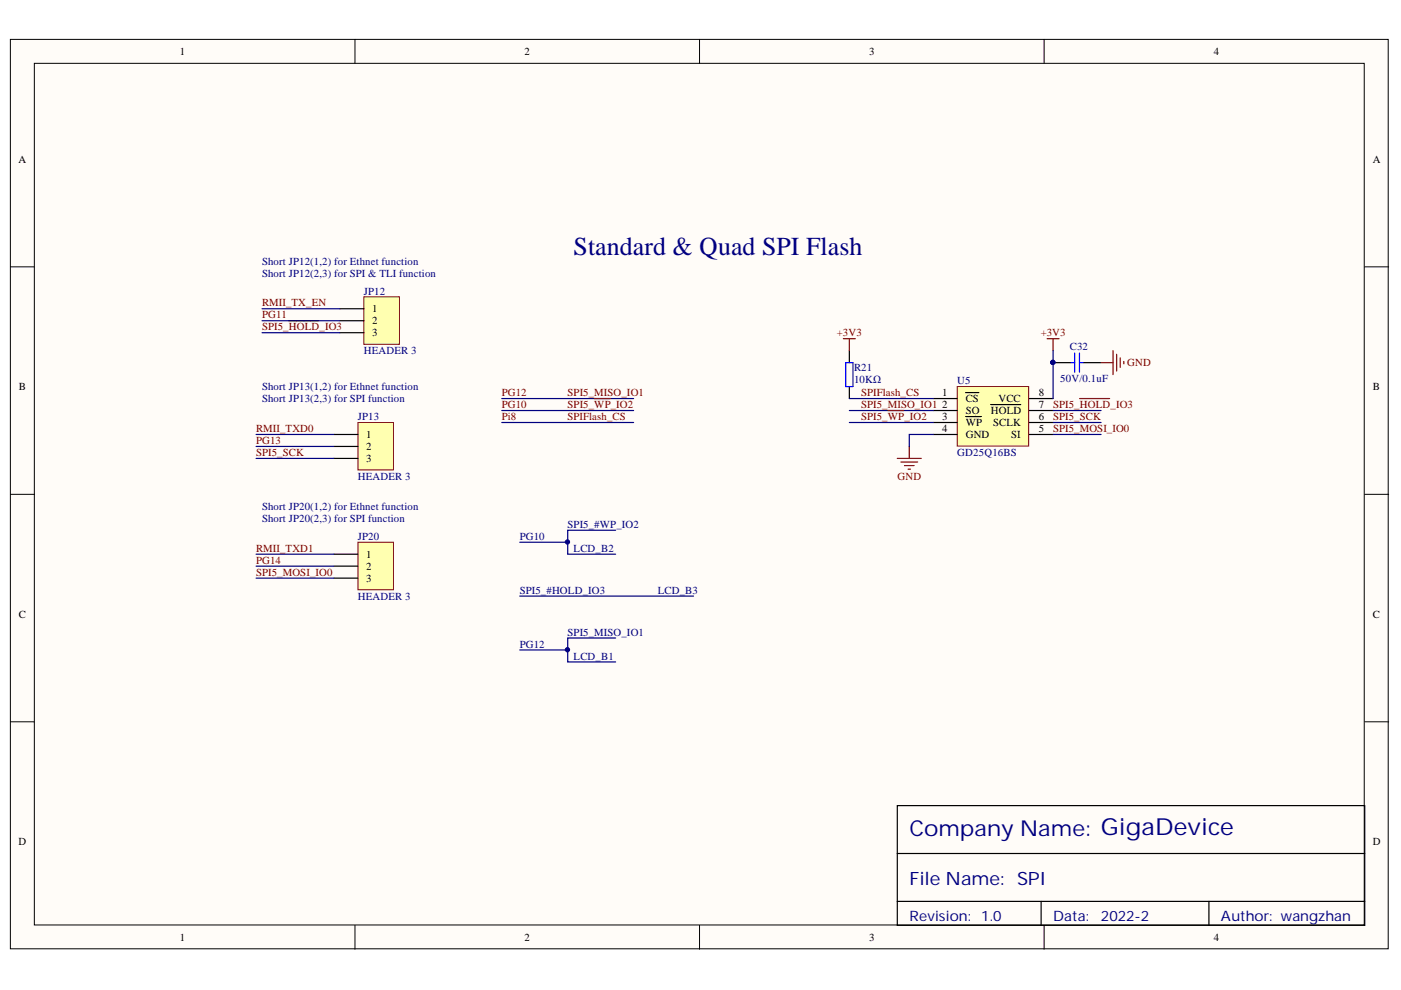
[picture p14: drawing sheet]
<svg xmlns="http://www.w3.org/2000/svg" width="297mm" height="210mm" viewBox="0 0 297 210" stroke-linecap="round" stroke-linejoin="round" font-family="sans-serif">
<defs><g id="words">
<text font-size="5.5" fill="#000080" x="121.6" y="54.1">Standard &amp; Quad SPI Flash</text>
<text font-size="4.6" fill="#000080" x="192.8" y="177.2">Company Name: GigaDevice</text>
<text font-size="3.9" fill="#000080" x="192.8" y="187.6">File Name: SPI</text>
<g font-size="3" fill="#000080">
<text x="192.8" y="195.4">Revision:</text>
<text x="208" y="195.4">1.0</text>
<text x="223.3" y="195.4">Data:</text>
<text x="233.4" y="195.4">2022-2</text>
<text x="258.9" y="195.4">Author: wangzhan</text>
</g>
<g font-size="2.3">
<text x="38.1" y="11.7">1</text>
<text x="111.2" y="11.7">2</text>
<text x="184.3" y="11.7">3</text>
<text x="257.4" y="11.7">4</text>
<text x="3.9" y="34.5">A</text>
<text x="291.1" y="34.5">A</text>
<text x="78.9" y="66.2">1</text>
<text x="78.9" y="68.8">2</text>
<text x="78.9" y="71.3">3</text>
<text x="4" y="82.7">B</text>
<text x="199.8" y="84">1</text>
<text x="220.2" y="84">8</text>
<text x="291.1" y="82.7">B</text>
<text x="199.8" y="86.5">2</text>
<text x="199.8" y="89.1">3</text>
<text x="204.7" y="85.3">CS</text>
<text x="204.7" y="87.8">SO</text>
<text x="210.1" y="87.8">HOLD</text>
<text x="211.7" y="85.3">VCC</text>
<text x="220.2" y="89.1">6</text>
<text x="220.2" y="86.5">7</text>
<text x="77.6" y="92.9">1</text>
<text x="77.6" y="95.4">2</text>
<text x="199.8" y="91.6">4</text>
<text x="204.7" y="90.3">WP</text>
<text x="204.7" y="92.9">GND</text>
<text x="210.6" y="90.3">SCLK</text>
<text x="214.4" y="92.9">SI</text>
<text x="220.2" y="91.6">5</text>
<text x="77.6" y="97.9">3</text>
<text x="77.6" y="118.3">1</text>
<text x="77.6" y="120.8">2</text>
<text x="77.6" y="123.4">3</text>
<text x="4" y="131">C</text>
<text x="291.1" y="131">C</text>
<text x="3.9" y="179.2">D</text>
<text x="291.1" y="179.2">D</text>
<text x="38.1" y="199.5">1</text>
<text x="111.2" y="199.5">2</text>
<text x="184.3" y="199.5">3</text>
<text x="257.4" y="199.5">4</text>
</g>
<g font-size="2.3" fill="#000080">
<text x="55.6" y="56.1">Short JP12(1,2) for Ethnet function</text>
<text x="55.6" y="58.6">Short JP12(2,3) for SPI &amp; TLI function</text>
<text x="77.1" y="62.4">JP12</text>
<text x="77.1" y="75.1">HEADER 3</text>
<text x="226.8" y="74.1">C32</text>
<text x="55.6" y="82.7">Short JP13(1,2) for Ethnet function</text>
<text x="181.1" y="78.7">R21</text>
<text x="181.1" y="81.2">10KΩ</text>
<text x="203" y="81.5">U5</text>
<text x="224.8" y="81">50V/0.1uF</text>
<text x="55.6" y="85.3">Short JP13(2,3) for SPI function</text>
<text x="75.9" y="89.1">JP13</text>
<text x="75.9" y="101.7">HEADER 3</text>
<text x="203" y="96.7">GD25Q16BS</text>
<text x="55.6" y="108.2">Short JP20(1,2) for Ethnet function</text>
<text x="55.6" y="110.7">Short JP20(2,3) for SPI function</text>
<text x="120.3" y="112">SPI5_#WP_IO2</text>
<text x="75.9" y="114.5">JP20</text>
<text x="110.2" y="114.5">PG10</text>
<text x="121.6" y="117">LCD_B2</text>
<text x="110.2" y="125.9">SPI5_#HOLD_IO3</text>
<text x="139.5" y="125.9">LCD_B3</text>
<text x="75.9" y="127.2">HEADER 3</text>
<text x="110.2" y="137.3">PG12</text>
<text x="120.3" y="134.8">SPI5_MISO_IO1</text>
<text x="121.6" y="139.8">LCD_B1</text>
</g>
<g font-size="2.3" fill="#800000">
<text x="55.6" y="65">RMII_TX_EN</text>
<text x="55.6" y="70.1">SPI5_HOLD_IO3</text>
<text x="55.6" y="67.5">PG11</text>
<text x="177.4" y="71.3">+3V3</text>
<text x="220.6" y="71.3">+3V3</text>
<text x="239" y="77.7">GND</text>
<text x="106.4" y="84">PG12</text>
<text x="120.3" y="84">SPI5_MISO_IO1</text>
<text x="182.6" y="84">SPIFlash_CS</text>
<text x="106.4" y="86.5">PG10</text>
<text x="106.4" y="89.1">Pi8</text>
<text x="120.3" y="86.5">SPI5_WP_IO2</text>
<text x="120.3" y="89.1">SPIFlash_CS</text>
<text x="182.6" y="86.5">SPI5_MISO_IO1</text>
<text x="182.6" y="89.1">SPI5_WP_IO2</text>
<text x="223.3" y="89.1">SPI5_SCK</text>
<text x="223.3" y="86.5">SPI5_HOLD_IO3</text>
<text x="54.3" y="94.1">PG13</text>
<text x="54.3" y="91.6">RMII_TXD0</text>
<text x="223.3" y="91.6">SPI5_MOSI_IO0</text>
<text x="54.3" y="96.7">SPI5_SCK</text>
<text x="190.3" y="101.7">GND</text>
<text x="54.3" y="119.6">PG14</text>
<text x="54.3" y="117">RMII_TXD1</text>
<text x="54.3" y="122.1">SPI5_MOSI_IO0</text>
</g>
</g></defs>
<g fill="#fffcf8" stroke="#000" stroke-width=".21">
<path d="M2.2 8.4h292.1v192.8h-292.1z"/>
<path d="M7.3 13.4h281.9v182.7h-281.9z"/>
</g>
<path d="M75.3 8.4v5M148.3 8.4v5M221.4 8.4v5M2.2 56.6h5.1M289.3 56.6h5.1M2.2 104.8h5.1M289.3 104.8h5.1M2.2 153h5.1M289.3 153h5.1M75.3 196.2v5.1M148.3 196.2v5.1M221.4 196.2v5.1" fill="none" stroke="#000" stroke-width=".21"/>
<path d="M190.2 170.8h99.1v25.4h-99.1zM190.2 181h99.1M190.2 191.1h99.1M220.7 191.1v5.1M256.3 191.1v5.1" fill="none" stroke="#000" stroke-width=".25"/>
<path d="M202.9 82h15.2v12.6h-15.2z" fill="#ffffb0" stroke="#800000" stroke-width=".21"/>
<g fill="none" stroke="#000" stroke-width=".25">
<path d="M180.1 74.3v2.6M223.3 76.9h3.8M229.6 76.9h3.8M180.1 82v2.5M197.9 84.5h5M197.9 87h5M197.9 89.6h5M197.9 92.1h5M204.7 83.2h1.6M204.7 88.3h3.4M206.4 83.2h1.1M210 85.8h6.4"/>
<path d="M218.2 84.5h5.1M218.2 87h5.1M218.2 89.6h5.1M218.2 92.1h5.1"/>
</g>
<g fill="none" stroke="#800000" stroke-width=".25">
<path d="M61.2 68h6.4M178.8 71.8h2.5M180.1 71.8v2.5M222 71.8h2.5M223.3 71.8v2.5M233.4 76.9h2.6M236 74.3v5.1M236.7 75.1v3.6M237.5 75.9v2M238.3 76.6v.5M126 84.5h3.4M188.2 87h3.5"/>
<path d="M190.2 97.2h5.1M191 98h3.6M191.8 98.7h2M192.5 99.5h.5M192.8 94.7v2.5M228.9 84.5h6.4"/>
</g>
<path d="M223.3 74.3v10.2M106.4 89.6h27.9M106.4 87h27.9M106.4 84.5h27.9M180.1 89.6h17.8M180.1 87h17.8M180.1 84.5h17.8M197.9 92.1h-5.1v2.6M223.3 92.1h10.1M223.3 89.6h10.1M223.3 87h10.1" fill="none" stroke="#000080" stroke-width=".25"/>
<path d="M179.3 76.9h1.5v5.1h-1.5zM227.1 76.9h.8M227.9 74.9v4M228.9 76.9h.7M228.9 74.9v4" fill="none" stroke="#00f" stroke-width=".25"/>
<circle cx="223.2" cy="76.8" r=".46" fill="#000080" stroke="#000080" stroke-width=".21"/>
<path d="M77.1 62.9h7.6v10.1h-7.6z" fill="#ffffb0" stroke="#800000" stroke-width=".21"/>
<path d="M72.1 65.5h5.1M72.1 68h5.1M72.1 70.5h5.1" fill="none" stroke="#000" stroke-width=".25"/>
<path d="M75.9 89.6h7.5v10h-7.5z" fill="#ffffb0" stroke="#800000" stroke-width=".21"/>
<path d="M70.8 92.1h5.1M70.8 94.7h5.1M70.8 97.2h5.1" fill="none" stroke="#000" stroke-width=".25"/>
<path d="M75.9 115h7.5v10h-7.5z" fill="#ffffb0" stroke="#800000" stroke-width=".21"/>
<path d="M70.8 117.5h5.1M70.8 120h5.1M70.8 122.6h5.1" fill="none" stroke="#000" stroke-width=".25"/>
<g fill="none" stroke="#000080" stroke-width=".25">
<path d="M55.6 65.5h16.5M55.6 68h16.5M55.6 70.5h16.5M54.3 92.1h16.5M54.3 94.7h16.5M54.3 97.2h16.5M54.3 117.5h16.5M110.2 115h10.2M130.5 112.4h-10.1v5.1h10.1M54.3 120h16.5M54.3 122.6h16.5M110.2 137.8h10.2"/>
<path d="M110.2 126.4h36.8M130.5 135.3h-10.1v5h10.1"/>
</g>
<g fill="#000080" stroke="#000080" stroke-width=".21">
<circle cx="120.3" cy="114.9" r=".46"/>
<circle cx="120.3" cy="137.8" r=".46"/>
</g>
<use href="#words"/>
</svg>
